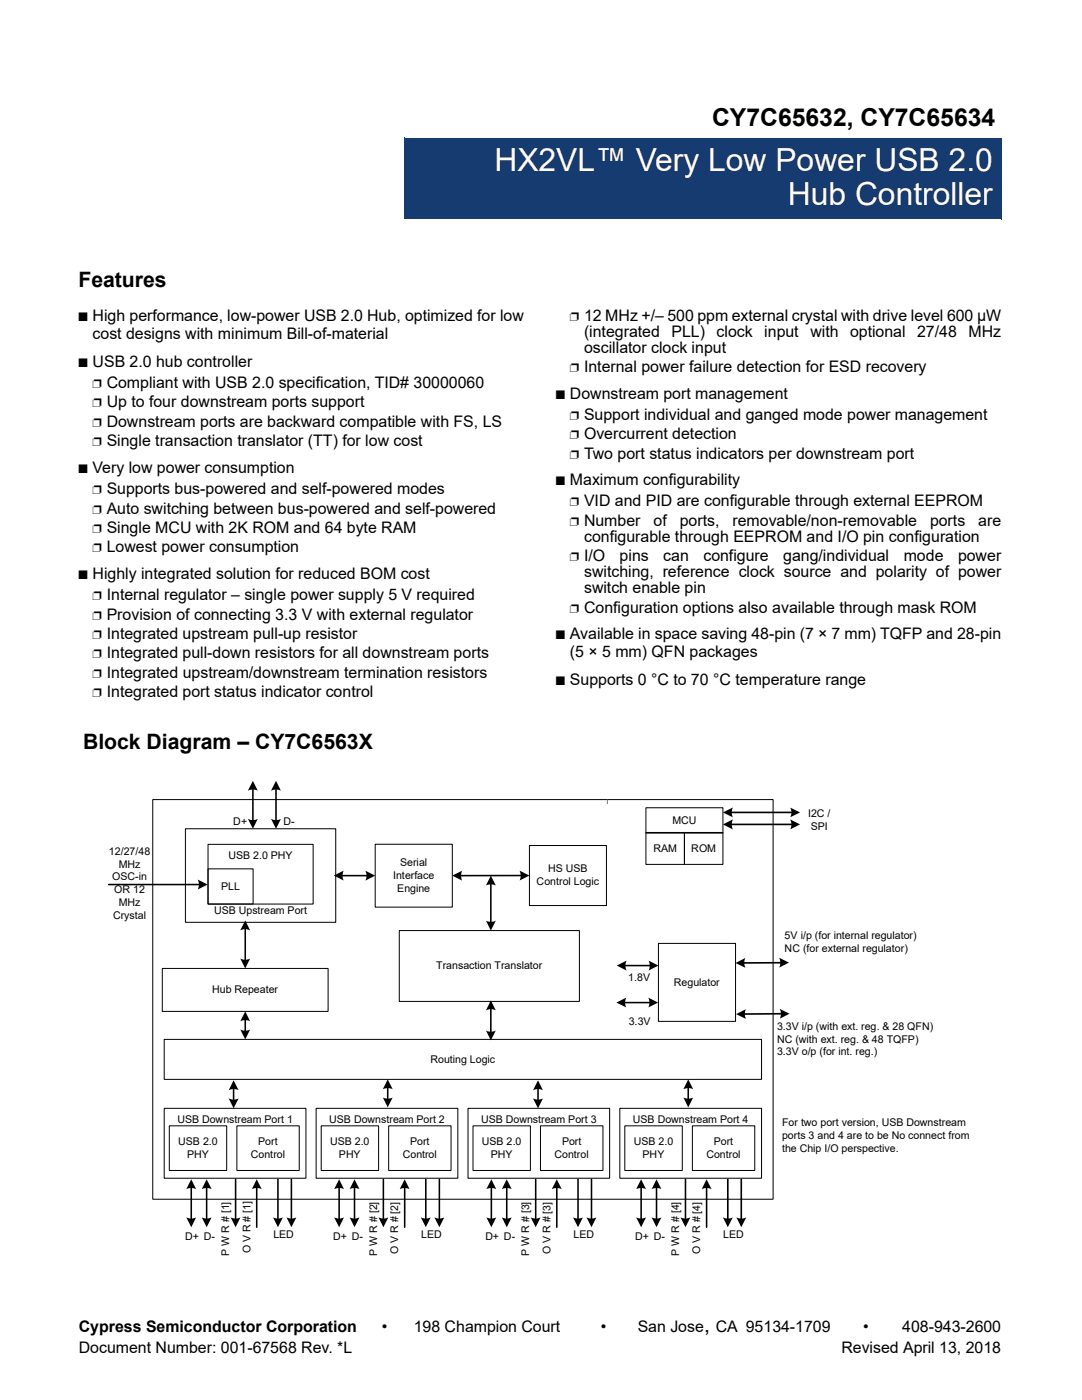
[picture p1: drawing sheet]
<svg xmlns="http://www.w3.org/2000/svg" width="216mm" height="279mm" viewBox="0 0 216 279" stroke-linecap="round" stroke-linejoin="round" font-family="sans-serif">
<defs><g id="words">
<g font-size="6.3" fill="#fcfcfc">
<text x="98.7" y="34.2">HX2VL™ Very Low Power USB 2.0</text>
<text x="157.2" y="40.9">Hub Controller</text>
</g>
<text font-size="4.9" x="142.1" y="25.1">CY7C65632, CY7C65634</text>
<g font-size="4.2">
<text x="15.6" y="57.3">Features</text>
<text x="16.6" y="149.5">Block Diagram – CY7C6563X</text>
<text x="140.5" y="265.8">,</text>
</g>
<g font-size="3.2">
<text x="18.5" y="64">High performance, low-power USB 2.0 Hub, optimized for low</text>
<text x="116.5" y="64">12 MHz +/– 500 ppm external crystal with drive level 600 µW</text>
<text x="18.5" y="67.6">cost designs with minimum Bill-of-material</text>
<text x="116.5" y="67.2">(integrated</text>
<text x="116.5" y="70.4">oscillator clock input</text>
<text x="134" y="67.2">PLL)</text>
<text x="143" y="67.2">clock</text>
<text x="152.5" y="67.2">input</text>
<text x="161.7" y="67.2">with</text>
<text x="169.6" y="67.2">optional</text>
<text x="183" y="67.2">27/48</text>
<text x="193.3" y="67.2">MHz</text>
<text x="18.5" y="73.2">USB 2.0 hub controller</text>
<text x="21.3" y="77.4">Compliant with USB 2.0 specification, TID# 30000060</text>
<text x="116.5" y="74.3">Internal power failure detection for ESD recovery</text>
<text x="21.3" y="81.3">Up to four downstream ports support</text>
<text x="113.7" y="79.5">Downstream port management</text>
<text x="116.5" y="83.8">Support individual and ganged mode power management</text>
<text x="21.3" y="85.2">Downstream ports are backward compatible with FS, LS</text>
<text x="21.3" y="89.1">Single transaction translator (TT) for low cost</text>
<text x="116.5" y="87.7">Overcurrent detection</text>
<text x="18.5" y="94.4">Very low power consumption</text>
<text x="116.5" y="91.5">Two port status indicators per downstream port</text>
<text x="21.3" y="98.6">Supports bus-powered and self-powered modes</text>
<text x="113.7" y="96.8">Maximum configurability</text>
<text x="116.5" y="101.1">VID and PID are configurable through external EEPROM</text>
<text x="21.3" y="102.5">Auto switching between bus-powered and self-powered</text>
<text x="21.3" y="106.4">Single MCU with 2K ROM and 64 byte RAM</text>
<text x="116.5" y="104.9">Number</text>
<text x="130.4" y="104.9">of</text>
<text x="135.6" y="104.9">ports,</text>
<text x="146.2" y="104.9">removable/non-removable</text>
<text x="185.6" y="104.9">ports</text>
<text x="195.2" y="104.9">are</text>
<text x="21.3" y="110.2">Lowest power consumption</text>
<text x="116.5" y="108.1">configurable through EEPROM and I/O pin configuration</text>
<text x="116.5" y="112">I/O</text>
<text x="123.6" y="112">pins</text>
<text x="132.4" y="112">can</text>
<text x="140.4" y="112">configure</text>
<text x="156.3" y="112">gang/individual</text>
<text x="180.3" y="112">mode</text>
<text x="191.2" y="112">power</text>
<text x="18.5" y="115.5">Highly integrated solution for reduced BOM cost</text>
<text x="21.3" y="119.8">Internal regulator – single power supply 5 V required</text>
<text x="116.5" y="115.2">switching, reference clock source and polarity of power</text>
<text x="116.5" y="118.4">switch enable pin</text>
<text x="21.3" y="123.7">Provision of connecting 3.3 V with external regulator</text>
<text x="116.5" y="122.2">Configuration options also available through mask ROM</text>
<text x="21.3" y="127.5">Integrated upstream pull-up resistor</text>
<text x="21.3" y="131.4">Integrated pull-down resistors for all downstream ports</text>
<text x="113.7" y="127.5">Available in space saving 48-pin (7 × 7 mm) TQFP and 28-pin</text>
<text x="113.7" y="131.1">(5 × 5 mm) QFN packages</text>
<text x="21.3" y="135.3">Integrated upstream/downstream termination resistors</text>
<text x="113.7" y="136.7">Supports 0 °C to 70 °C temperature range</text>
<text x="21.3" y="139.2">Integrated port status indicator control</text>
<text x="15.7" y="265.8">Cypress Semiconductor Corporation</text>
<text x="76.2" y="265.8">•</text>
<text x="82.5" y="265.8">198 Champion Court</text>
<text x="119.9" y="265.8">•</text>
<text x="127.2" y="265.8">San Jose</text>
<text x="142.8" y="265.8">CA 95134-1709</text>
<text x="172.2" y="265.8">•</text>
<text x="180" y="265.8">408-943-2600</text>
<text x="15.7" y="270">Document Number: 001-67568 Rev. *L</text>
<text x="167.9" y="270">Revised April 13, 2018</text>
</g>
<g font-size="2.5">
<text x="15.6" y="64">■</text>
<text x="113.7" y="64">❐</text>
<text x="15.6" y="73.2">■</text>
<text x="18.5" y="77.4">❐</text>
<text x="113.7" y="74.3">❐</text>
<text x="18.5" y="81.3">❐</text>
<text x="110.9" y="79.5">■</text>
<text x="113.7" y="83.8">❐</text>
<text x="18.5" y="85.2">❐</text>
<text x="18.5" y="89.1">❐</text>
<text x="113.7" y="87.7">❐</text>
<text x="15.6" y="94.4">■</text>
<text x="113.7" y="91.5">❐</text>
<text x="18.5" y="98.6">❐</text>
<text x="110.9" y="96.8">■</text>
<text x="113.7" y="101.1">❐</text>
<text x="18.5" y="102.5">❐</text>
<text x="18.5" y="106.4">❐</text>
<text x="113.7" y="104.9">❐</text>
<text x="18.5" y="110.2">❐</text>
<text x="113.7" y="112">❐</text>
<text x="15.6" y="115.5">■</text>
<text x="18.5" y="119.8">❐</text>
<text x="18.5" y="123.7">❐</text>
<text x="113.7" y="122.2">❐</text>
<text x="18.5" y="127.5">❐</text>
<text x="18.5" y="131.4">❐</text>
<text x="110.9" y="127.5">■</text>
<text x="18.5" y="135.3">❐</text>
<text x="110.9" y="136.7">■</text>
<text x="18.5" y="139.2">❐</text>
</g>
<g font-size="2.1">
<text x="46.5" y="164.7">D+</text>
<text x="56.6" y="164.7">D-</text>
<text x="134.2" y="164.4">MCU</text>
<text x="161.2" y="163.1">I2C /</text>
<text x="161.8" y="165.7">SPI</text>
<text x="21.7" y="170.6">12/27/48</text>
<text x="23.7" y="173.2">MHz</text>
<text x="45.6" y="171.5">USB 2.0 PHY</text>
<text x="79.8" y="172.9">Serial</text>
<text x="130.4" y="169.9">RAM</text>
<text x="137.9" y="169.9">ROM</text>
<text x="22.4" y="175.7">OSC-in</text>
<text x="22.8" y="178.2">OR 12</text>
<text x="44.1" y="177.5">PLL</text>
<text x="78.4" y="175.4">Interface</text>
<text x="79.3" y="177.9">Engine</text>
<text x="107.1" y="176.6">Control Logic</text>
<text x="109.4" y="174.1">HS USB</text>
<text x="22.6" y="183.3">Crystal</text>
<text x="23.7" y="180.8">MHz</text>
<text x="42.7" y="182.4">USB Upstream Port</text>
<text x="156.6" y="187.4">5V i/p (for internal regulator)</text>
<text x="156.6" y="189.9">NC (for external regulator)</text>
<text x="87.1" y="193.4">Transaction Translator</text>
<text x="125.4" y="195.7">1.8V</text>
<text x="134.5" y="196.7">Regulator</text>
<text x="42.3" y="198.2">Hub Repeater</text>
<text x="125.5" y="204.5">3.3V</text>
<text x="155.1" y="205.5">3.3V i/p (with ext. reg. &amp; 28 QFN)</text>
<text x="155.1" y="208.1">NC (with ext. reg. &amp; 48 TQFP)</text>
<text x="85.9" y="212">Routing Logic</text>
<text x="155.1" y="210.6">3.3V o/p (for int. reg.)</text>
<text x="35.4" y="224.2">USB Downstream Port 1</text>
<text x="65.7" y="224.2">USB Downstream Port 2</text>
<text x="96" y="224.2">USB Downstream Port 3</text>
<text x="126.3" y="224.2">USB Downstream Port 4</text>
<text x="156.1" y="224.8">For two port version, USB Downstream</text>
<text x="156.1" y="227.4">ports 3 and 4 are to be No connect from</text>
<text x="35.6" y="228.5">USB 2.0</text>
<text x="37.3" y="231">PHY</text>
<text x="50.1" y="231">Control</text>
<text x="51.5" y="228.5">Port</text>
<text x="65.9" y="228.5">USB 2.0</text>
<text x="67.6" y="231">PHY</text>
<text x="80.4" y="231">Control</text>
<text x="81.8" y="228.5">Port</text>
<text x="96.2" y="228.5">USB 2.0</text>
<text x="97.9" y="231">PHY</text>
<text x="110.7" y="231">Control</text>
<text x="112.1" y="228.5">Port</text>
<text x="126.5" y="228.5">USB 2.0</text>
<text x="128.2" y="231">PHY</text>
<text x="141" y="231">Control</text>
<text x="142.4" y="228.5">Port</text>
<text x="156.1" y="229.9">the Chip I/O perspective.</text>
<text x="37" y="247.5">D+ D-</text>
<text x="45.7" y="250.6" transform="rotate(-90 45.7 250.6)">P W R # [1]</text>
<text x="50" y="250.1" transform="rotate(-90 50 250.1)">O V R # [1]</text>
<text x="54.5" y="247.1">LED</text>
<text x="66.5" y="247.5">D+ D-</text>
<text x="75.2" y="250.6" transform="rotate(-90 75.2 250.6)">P W R # [2]</text>
<text x="79.4" y="250.3" transform="rotate(-90 79.4 250.3)">O V R # [2]</text>
<text x="84.1" y="247.1">LED</text>
<text x="96.9" y="247.5">D+ D-</text>
<text x="105.6" y="250.6" transform="rotate(-90 105.6 250.6)">P W R # [3]</text>
<text x="109.8" y="250.3" transform="rotate(-90 109.8 250.3)">O V R # [3]</text>
<text x="114.4" y="247.1">LED</text>
<text x="126.7" y="247.5">D+ D-</text>
<text x="135.5" y="250.6" transform="rotate(-90 135.5 250.6)">P W R # [4]</text>
<text x="139.7" y="250.3" transform="rotate(-90 139.7 250.3)">O V R # [4]</text>
<text x="144.3" y="247.1">LED</text>
</g>
</g></defs>
<path d="M80.7 27.6h119.2v16.1h-119.2z" fill="#163b71"/>
<path d="M80.7 27.6h119.3M80.7 27.5v16.2M199.9 27.6v16.2M80.6 43.7h119.3" fill="none" stroke="#163b71" stroke-width=".2"/>
<g fill="#fff">
<path d="M15.9 14.1h60.1v18.6h-60.1z"/>
<path d="M17.1 153.3h181.1v101.8h-181.1z"/>
</g>
<g fill="none" stroke="#000" stroke-width=".2">
<path d="M30.5 159.6h123.8v79.7h-123.8zM37 165.4h30v18.7h-30zM41.5 168.5h21v11.9h-21zM41.5 173.4h9v7h-9zM128.9 161.2h15.4v5.1h-15.4zM128.9 166.1h7.7v6.4h-7.7zM136.6 166.1h7.7v6.4h-7.7zM32.4 193.3h33.1v8.5h-33.1zM32.8 207.4h119.2v8h-119.2zM32.8 221.2h28.2v13.9h-28.2zM33.8 224.7h11.4v8.9h-11.4zM47.3 224.7h12.4v8.9h-12.4z"/>
<path d="M63.1 221.2h28.3v13.9h-28.3zM64.1 224.7h11.4v8.9h-11.4zM77.6 224.7h12.4v8.9h-12.4zM93.4 221.2h28.2v13.9h-28.2zM94.4 224.7h11.4v8.9h-11.4zM107.8 224.7h12.5v8.9h-12.5zM123.7 221.2h28.3v13.9h-28.3zM124.7 224.7h11.4v8.9h-11.4zM138.2 224.7h12.4v8.9h-12.4z"/>
</g>
<path d="M121.2 159.6v.8" fill="none" stroke="#4677bf" stroke-width=".2"/>
<g fill="none" stroke="#000" stroke-width=".31">
<path d="M50.5 157.3v6.6M55.1 157.3v6.6M68.1 174.8h5.3M104.1 174.7l-12.4 .1M48.9 185.2v6.6M46.6 217.1v2.6M48.9 203.3v2.7M77.4 216.9v2.6M107.4 217.1v2.6M137.3 216.9v2.6M38.2 236.8v6.6M41.2 236.8v6.6"/>
<path d="M47 235.4v8M51.2 236.8v8.1M55.5 235.4v8M58.1 235.4v8M67.7 236.8v6.6M70.7 236.8v6.6M76.5 235.4v8M80.8 236.8v8.1M85 235.4v8M87.7 235.4v8M98 236.8v6.6M101.1 236.8v6.6"/>
<path d="M106.9 235.4v8M111.1 236.8v8.1M115.3 235.4v8M118 235.4v8M127.9 236.8v6.6M131 236.8v6.6M136.8 235.4v8M141 236.8v8.1"/>
</g>
<g fill="#000">
<path d="M50.5 155.8l.9 2a2.2 2.2 0 0 0-1.9 0z" fill-rule="evenodd"/>
<path d="M55.1 155.8l1 2a2.24 2.24 0 0 0-2 0z" fill-rule="evenodd"/>
<path d="M49.5 163.4l1 .3 .9-.3-.9 2z" fill-rule="evenodd"/>
<path d="M54.1 163.4l1 .3 1-.3-1 2z" fill-rule="evenodd"/>
<path d="M66.6 174.7l2-.9a2.29 2.29 0 0 0 0 1.9z" fill-rule="evenodd"/>
<path d="M72.9 173.8l2 1-2 .9a2.11 2.11 0 0 0 0-1.9z" fill-rule="evenodd"/>
<path d="M90.3 174.8l1.9-1a2.24 2.24 0 0 0 0 2z" fill-rule="evenodd"/>
<path d="M103.7 173.8l1.9 .9-1.9 1a2.2 2.2 0 0 0 0-1.9z" fill-rule="evenodd"/>
<path d="M144.3 162.1l1.9-.9a2.2 2.2 0 0 0 0 1.9z" fill-rule="evenodd"/>
<path d="M144.3 164.5l1.9-1a2.46 2.46 0 0 0 0 2z" fill-rule="evenodd"/>
<path d="M157.7 161.2l1.9 .9-1.9 1a2.11 2.11 0 0 0 0-1.9z" fill-rule="evenodd"/>
<path d="M157.7 163.5l1.9 1-1.9 1a2.08 2.08 0 0 0 0-2z" fill-rule="evenodd"/>
<path d="M48.9 183.7l1 2a2.08 2.08 0 0 0-2 0z" fill-rule="evenodd"/>
<path d="M47.9 191.3a2.08 2.08 0 0 0 2 0l-1 2z" fill-rule="evenodd"/>
<path d="M46.6 215.6l1 2a2.2 2.2 0 0 0-2 0z" fill-rule="evenodd"/>
<path d="M48.9 201.8l1 2a2.03 2.03 0 0 0-2 0z" fill-rule="evenodd"/>
<path d="M47.9 205.5l1 .2 1-.2-1 1.9z" fill-rule="evenodd"/>
<path d="M77.4 215.4l1 2a2.2 2.2 0 0 0-2 0z" fill-rule="evenodd"/>
<path d="M107.4 215.6l1 2a2.24 2.24 0 0 0-2 0z" fill-rule="evenodd"/>
<path d="M137.3 215.4l1 2a2.24 2.24 0 0 0-1.9 0z" fill-rule="evenodd"/>
<path d="M38.2 235.4l.9 1.9a2.2 2.2 0 0 0-1.9 0z" fill-rule="evenodd"/>
<path d="M41.2 235.4l1 1.9a2.2 2.2 0 0 0-1.9 0z" fill-rule="evenodd"/>
<path d="M45.6 219.2l1 .3 1-.3-1 2z" fill-rule="evenodd"/>
<path d="M51.2 235.4l1 1.9a2.2 2.2 0 0 0-2 0z" fill-rule="evenodd"/>
<path d="M67.7 235.4l.9 1.9a2.2 2.2 0 0 0-1.9 0z" fill-rule="evenodd"/>
<path d="M70.7 235.4l1 1.9a2.2 2.2 0 0 0-1.9 0z" fill-rule="evenodd"/>
<path d="M76.4 219a2.08 2.08 0 0 0 2 0l-1 2z" fill-rule="evenodd"/>
<path d="M80.8 235.4l.9 1.9a2.2 2.2 0 0 0-1.9 0z" fill-rule="evenodd"/>
<path d="M98 235.4l1 1.9a2.2 2.2 0 0 0-2 0z" fill-rule="evenodd"/>
<path d="M101.1 235.4l1 1.9a2.2 2.2 0 0 0-2 0z" fill-rule="evenodd"/>
<path d="M106.4 219.2a2.33 2.33 0 0 0 2 0l-1 2z" fill-rule="evenodd"/>
<path d="M111.1 235.4l1 1.9a2.24 2.24 0 0 0-2 0z" fill-rule="evenodd"/>
<path d="M127.9 235.4l1 1.9a2.2 2.2 0 0 0-2 0z" fill-rule="evenodd"/>
<path d="M131 235.4l1 1.9a2.2 2.2 0 0 0-2 0z" fill-rule="evenodd"/>
<path d="M136.4 219a2.19 2.19 0 0 0 1.9 0l-1 2z" fill-rule="evenodd"/>
<path d="M141 235.4l1 1.9a2.2 2.2 0 0 0-2 0z" fill-rule="evenodd"/>
<path d="M37.2 243l.7 .2 1.2-.2-.9 1.9z" fill-rule="evenodd"/>
<path d="M40.3 243a2.08 2.08 0 0 0 1.9 0l-1 1.9z" fill-rule="evenodd"/>
<path d="M46 243l.8 .2 1.2-.2-1 1.9z" fill-rule="evenodd"/>
<path d="M54.5 243l.7 .2 1.3-.2-1 1.9z" fill-rule="evenodd"/>
<path d="M57.2 243l.7 .2 1.2-.2-1 1.9z" fill-rule="evenodd"/>
<path d="M66.7 243l.7 .2 1.2-.2-.9 1.9z" fill-rule="evenodd"/>
<path d="M69.8 243l.7 .2 1.2-.2-1 1.9z" fill-rule="evenodd"/>
<path d="M75.5 243l.8 .2 1.2-.2-1 1.9z" fill-rule="evenodd"/>
<path d="M84 243a2.12 2.12 0 0 0 2 0l-1 1.9z" fill-rule="evenodd"/>
<path d="M86.7 243a2.08 2.08 0 0 0 1.9 0l-.9 1.9z" fill-rule="evenodd"/>
<path d="M97 243l.8 .2 1.2-.2-1 1.9z" fill-rule="evenodd"/>
<path d="M100.1 243l.8 .2 1.2-.2-1 1.9z" fill-rule="evenodd"/>
<path d="M105.9 243a2.08 2.08 0 0 0 2 0l-1 1.9z" fill-rule="evenodd"/>
<path d="M114.3 243l.8 .2 1.2-.2-1 1.9z" fill-rule="evenodd"/>
<path d="M117 243l.8 .2 1.2-.2-1 1.9z" fill-rule="evenodd"/>
<path d="M126.9 243l.8 .2 1.2-.2-1 1.9z" fill-rule="evenodd"/>
<path d="M130 243a2.08 2.08 0 0 0 2 0l-1 1.9z" fill-rule="evenodd"/>
<path d="M135.8 243l.7 .2 1.3-.2-1 1.9z" fill-rule="evenodd"/>
<path d="M144.3 243l.7 .2 1.2-.2-1 1.9z" fill-rule="evenodd"/>
<path d="M146.9 243l.8 .2 .7-.1 .5-.1-1 1.9z" fill-rule="evenodd"/>
</g>
<path d="M145.8 162.1h12.4M145.8 164.5h12.4M145.2 235.4v8M147.9 235.4v8" fill="none" stroke="#000" stroke-width=".33"/>
<path d="M79.7 185.7h35.9v14.2h-35.9z" fill="#fff"/>
<path d="M74.9 168.5h15.4v12.5h-15.4zM105.6 168.7h15.4v12h-15.4zM79.7 185.7h35.9v14.2h-35.9zM131.4 188.3h15.4v15.5h-15.4z" fill="none" stroke="#000" stroke-width=".2"/>
<path d="M21.7 176.5h18.2M97.9 176.2v8M124.5 192.7h5.4M97.9 201.1v5M124.5 200.1h5.3" fill="none" stroke="#000" stroke-width=".31"/>
<g fill="#000">
<path d="M39.5 175.5l1.9 1-1.9 1 .2-.7z" fill-rule="evenodd"/>
<path d="M97.9 174.8l1 1.9a2.2 2.2 0 0 0-1.9 0z" fill-rule="evenodd"/>
<path d="M97.9 199.7l1 1.9a2.08 2.08 0 0 0-1.9 0z" fill-rule="evenodd"/>
<path d="M97 183.7a2.03 2.03 0 0 0 1.9 0l-1 2z" fill-rule="evenodd"/>
<path d="M123.1 192.7l1.9-1-.2 .7 .2 1.3z" fill-rule="evenodd"/>
<path d="M129.4 191.7l2 1-2 1a2.24 2.24 0 0 0 0-2z" fill-rule="evenodd"/>
<path d="M146.8 192.2l1.9-1a2.24 2.24 0 0 0 0 2z" fill-rule="evenodd"/>
<path d="M155.4 191.1l2 1-1.9 1a2.11 2.11 0 0 0-.1-2z" fill-rule="evenodd"/>
<path d="M97 205.7l.7 .2 1.2-.2-1 1.9z" fill-rule="evenodd"/>
<path d="M123 200.1l2-1-.3 .7 .3 1.3z" fill-rule="evenodd"/>
<path d="M129.3 199.1l2 1-2 1 .3-1z" fill-rule="evenodd"/>
<path d="M146.9 202.4l1.9-1-.2 1 .2 .9z" fill-rule="evenodd"/>
<path d="M155.6 201.3l1.9 1-1.9 1a2.11 2.11 0 0 0 0-2z" fill-rule="evenodd"/>
</g>
<path d="M156 192.1l-7.7 .1M156.1 202.3l-7.7 .1" fill="none" stroke="#000" stroke-width=".33"/>
<use href="#words"/>
</svg>
